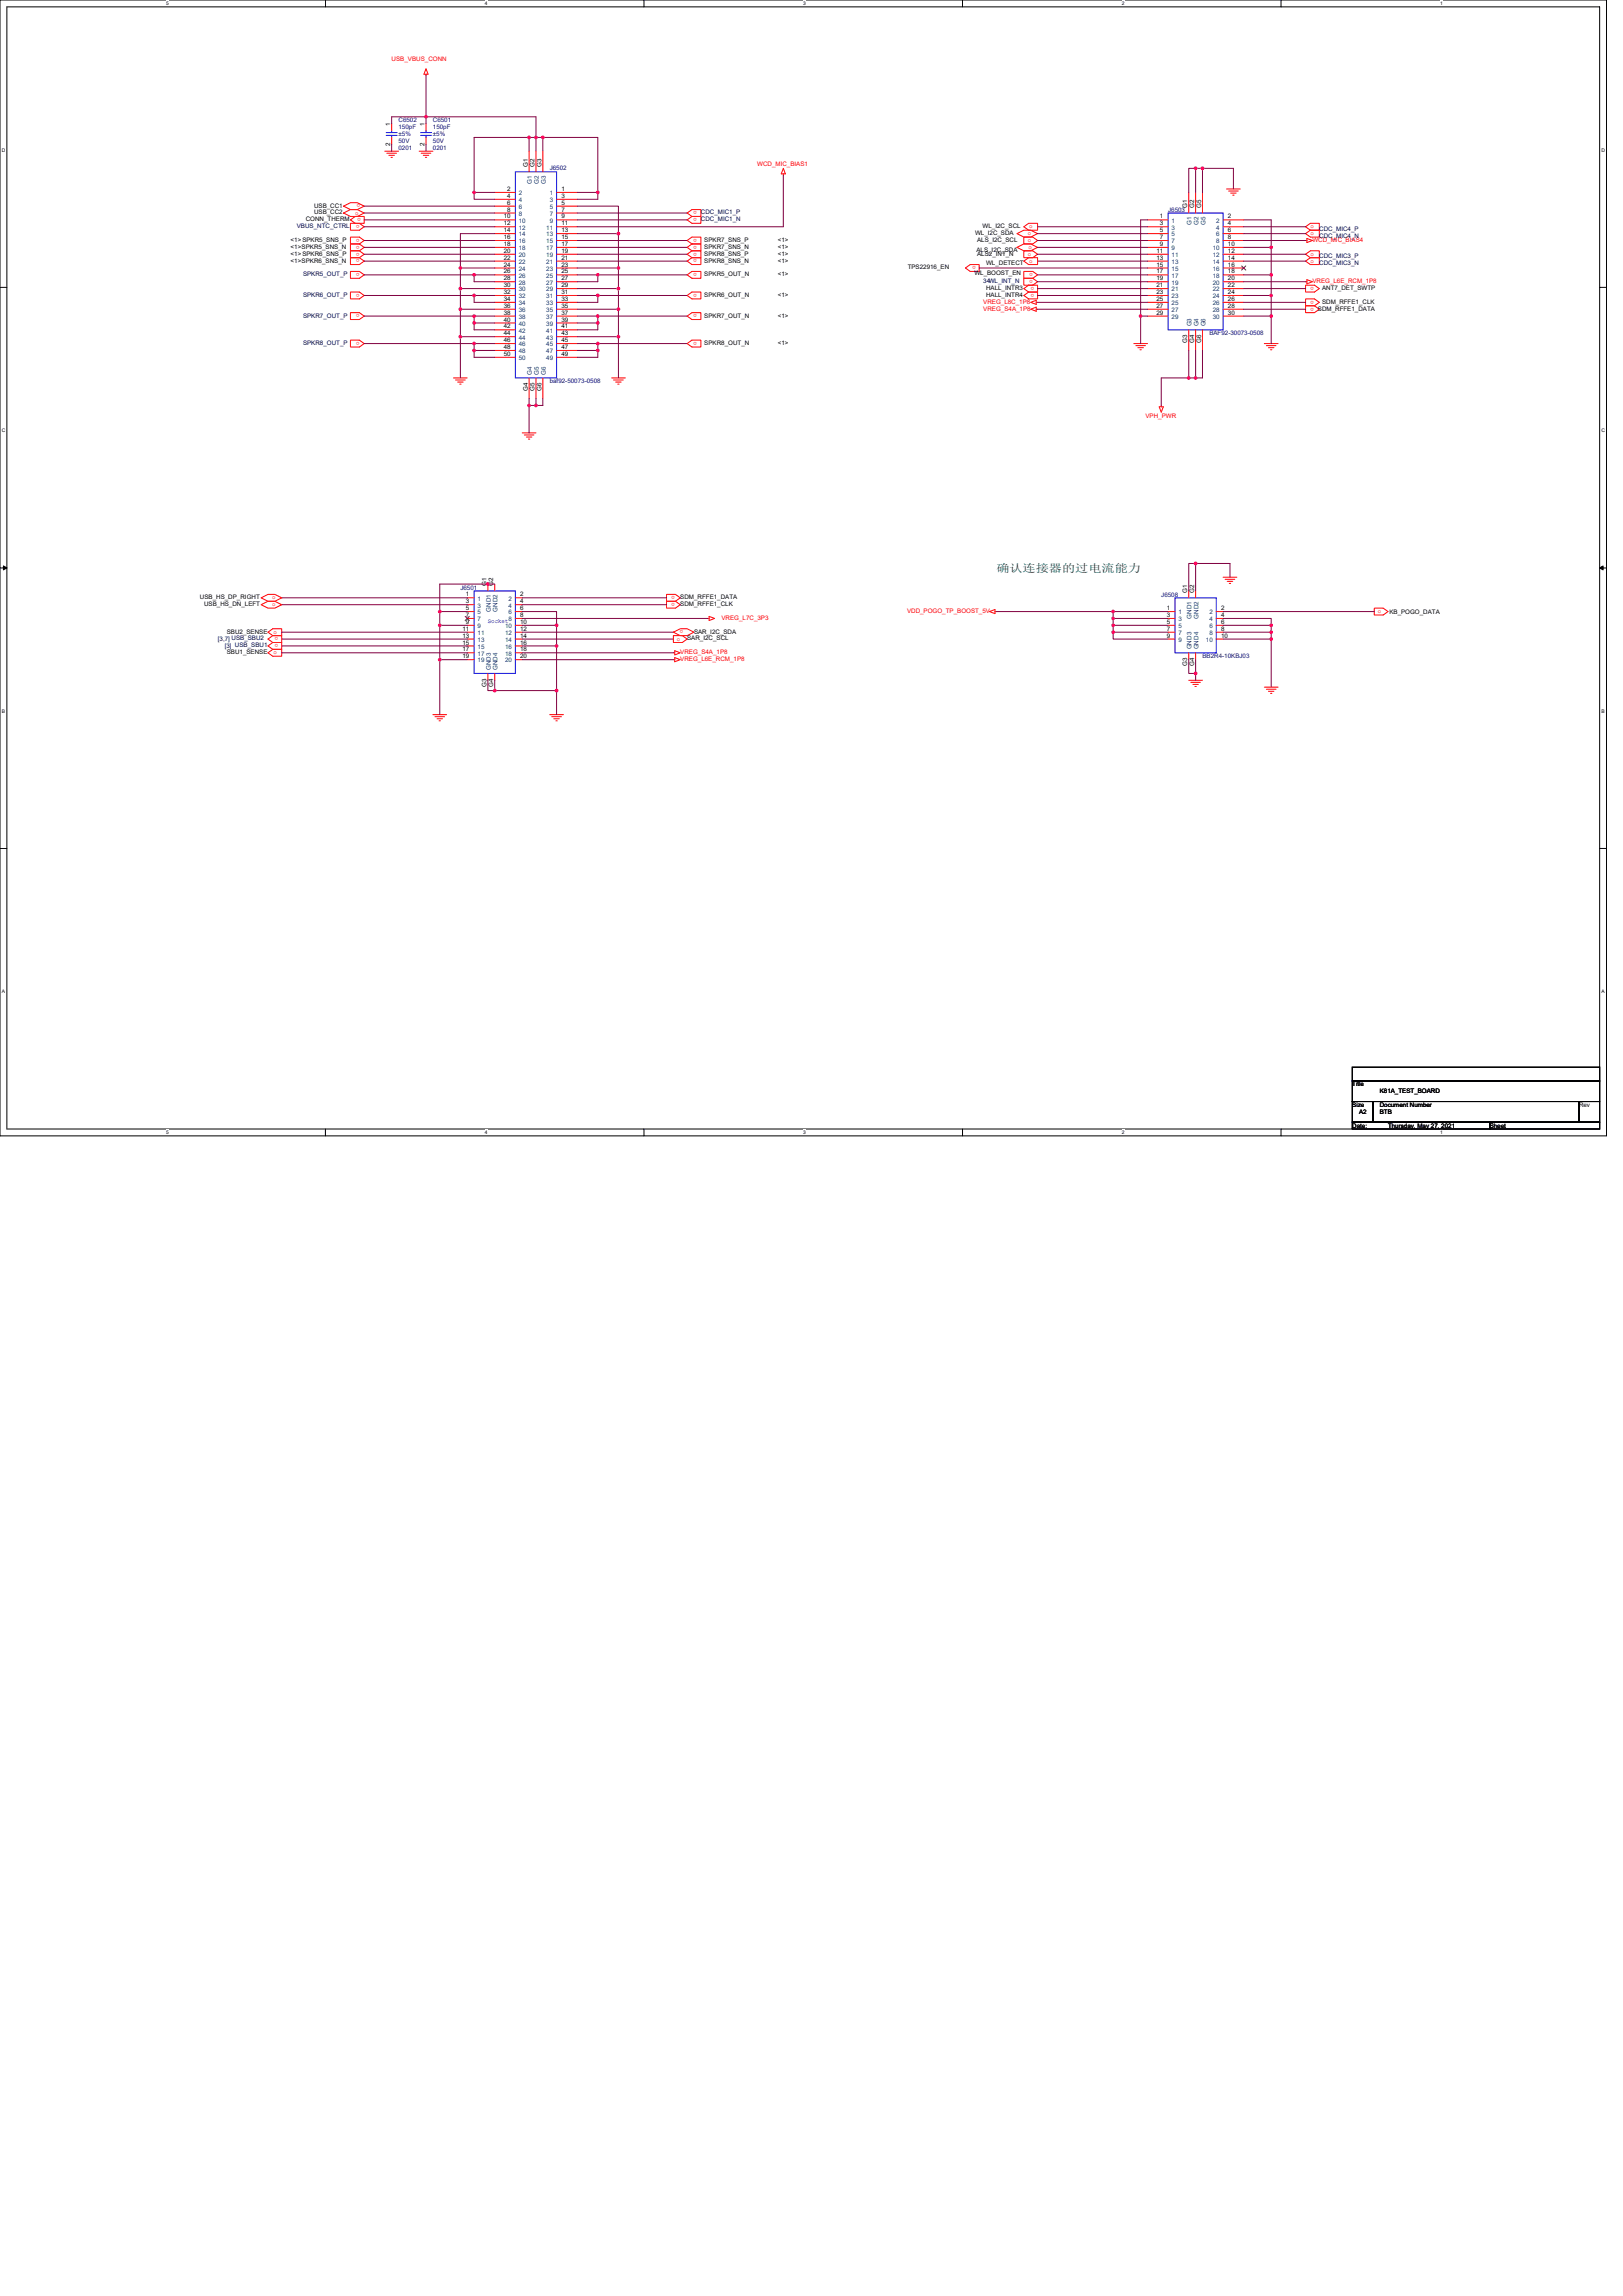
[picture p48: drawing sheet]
<svg xmlns="http://www.w3.org/2000/svg" width="210mm" height="297mm" viewBox="0 0 210 297" stroke-linecap="round" stroke-linejoin="round" font-family="sans-serif">
<defs><g id="words">
<text font-size="1.4" fill="#008000" x="128.9" y="74">确认连接器的过电流能力</text>
<g font-size=".8" fill="#f00">
<text x="50.7" y="7.8">USB_VBUS_CONN</text>
<text x="98" y="21.4">WCD_MIC_BIAS1</text>
<text x="46" y="27.8">o</text>
<text x="46.5" y="29.1" transform="rotate(-180 46.5 29.1)">o</text>
<text x="46.6" y="26.4" transform="rotate(-180 46.6 26.4)">o</text>
<text x="46.7" y="28.2" transform="rotate(-180 46.7 28.2)">o</text>
<text x="90.1" y="27.3" transform="rotate(-180 90.1 27.3)">o</text>
<text x="90.1" y="28.2" transform="rotate(-180 90.1 28.2)">o</text>
<text x="133.2" y="29.5">o</text>
<text x="169.5" y="29.5">o</text>
<text x="46.5" y="30.9" transform="rotate(-180 46.5 30.9)">o</text>
<text x="46.5" y="31.8" transform="rotate(-180 46.5 31.8)">o</text>
<text x="46.5" y="32.7" transform="rotate(-180 46.5 32.7)">o</text>
<text x="46.5" y="33.6" transform="rotate(-180 46.5 33.6)">o</text>
<text x="46.5" y="35.3" transform="rotate(-180 46.5 35.3)">o</text>
<text x="90.1" y="30.9" transform="rotate(-180 90.1 30.9)">o</text>
<text x="90.1" y="31.8" transform="rotate(-180 90.1 31.8)">o</text>
<text x="90.1" y="32.7" transform="rotate(-180 90.1 32.7)">o</text>
<text x="90.1" y="33.6" transform="rotate(-180 90.1 33.6)">o</text>
<text x="90.1" y="35.3" transform="rotate(-180 90.1 35.3)">o</text>
<text x="126.2" y="34.4" transform="rotate(-180 126.2 34.4)">o</text>
<text x="133" y="30.4">o</text>
<text x="133" y="31.3">o</text>
<text x="133" y="33.1">o</text>
<text x="133.1" y="32.2">o</text>
<text x="133.2" y="34">o</text>
<text x="133.6" y="35.3" transform="rotate(-180 133.6 35.3)">o</text>
<text x="169.5" y="30.4">o</text>
<text x="169.5" y="33.1">o</text>
<text x="169.5" y="34">o</text>
<text x="169.8" y="31.3">WCD_MIC_BIAS4</text>
<text x="46.5" y="38" transform="rotate(-180 46.5 38)">o</text>
<text x="46.5" y="40.7" transform="rotate(-180 46.5 40.7)">o</text>
<text x="90.1" y="38" transform="rotate(-180 90.1 38)">o</text>
<text x="90.1" y="40.7" transform="rotate(-180 90.1 40.7)">o</text>
<text x="127.2" y="39.3">VREG_L8C_1P8</text>
<text x="127.2" y="40.2">VREG_S4A_1P8</text>
<text x="133.6" y="36.2" transform="rotate(-180 133.6 36.2)">o</text>
<text x="133.8" y="37.1" transform="rotate(-180 133.8 37.1)">o</text>
<text x="133.8" y="38" transform="rotate(-180 133.8 38)">o</text>
<text x="169.8" y="36.6">VREG_L6E_RCM_1P8</text>
<text x="170" y="37.1" transform="rotate(-180 170 37.1)">o</text>
<text x="170" y="38.9" transform="rotate(-180 170 38.9)">o</text>
<text x="170" y="39.8" transform="rotate(-180 170 39.8)">o</text>
<text x="46.5" y="44.2" transform="rotate(-180 46.5 44.2)">o</text>
<text x="90.1" y="44.2" transform="rotate(-180 90.1 44.2)">o</text>
<text x="148.2" y="54.1">VPH_PWR</text>
<text x="35.2" y="77.5">o</text>
<text x="87.3" y="77.1" transform="rotate(-180 87.3 77.1)">o</text>
<text x="35.2" y="78.4">o</text>
<text x="35.4" y="82">o</text>
<text x="36" y="82.5" transform="rotate(-180 36 82.5)">o</text>
<text x="36" y="83.3" transform="rotate(-180 36 83.3)">o</text>
<text x="87.3" y="78" transform="rotate(-180 87.3 78)">o</text>
<text x="87.6" y="82.9">o</text>
<text x="88.4" y="81.6" transform="rotate(-180 88.4 81.6)">o</text>
<text x="93.3" y="80.2">VREG_L7C_3P3</text>
<text x="117.3" y="79.3">VDD_POGO_TP_BOOST_5V</text>
<text x="178.2" y="79.3">o</text>
<text x="35.4" y="84.7">o</text>
<text x="88" y="84.6">VREG_S4A_1P8</text>
<text x="88" y="85.5">VREG_L6E_RCM_1P8</text>
</g>
<g font-size=".8">
<text x="50.5" y="16.3" transform="rotate(-90 50.5 16.3)">1</text>
<text x="54.9" y="16.3" transform="rotate(-90 54.9 16.3)">1</text>
<text x="50.5" y="18.9" transform="rotate(-90 50.5 18.9)">2</text>
<text x="54.9" y="18.9" transform="rotate(-90 54.9 18.9)">2</text>
<text x="68.3" y="21.6" transform="rotate(-90 68.3 21.6)">G1</text>
<text x="69.2" y="21.6" transform="rotate(-90 69.2 21.6)">G2</text>
<text x="70" y="21.6" transform="rotate(-90 70 21.6)">G3</text>
<text x="39.6" y="28.6">CONN_THERM</text>
<text x="40.6" y="26.9">USB_CC1</text>
<text x="40.6" y="27.7">USB_CC2</text>
<text x="65.2" y="28.3">10</text>
<text x="65.2" y="29.2">12</text>
<text x="65.6" y="24.7">2</text>
<text x="65.6" y="25.6">4</text>
<text x="65.6" y="26.5">6</text>
<text x="65.6" y="27.4">8</text>
<text x="72.6" y="24.7">1</text>
<text x="72.6" y="25.6">3</text>
<text x="72.6" y="26.5">5</text>
<text x="72.6" y="27.4">7</text>
<text x="72.6" y="28.3">9</text>
<text x="72.6" y="29.2">11</text>
<text x="127.1" y="29.5">WL_I2C_SCL</text>
<text x="150.1" y="28.3">1</text>
<text x="150.1" y="29.2">3</text>
<text x="153.6" y="26.9" transform="rotate(-90 153.6 26.9)">G1</text>
<text x="154.5" y="26.9" transform="rotate(-90 154.5 26.9)">G2</text>
<text x="155.4" y="26.9" transform="rotate(-90 155.4 26.9)">G5</text>
<text x="158.9" y="28.3">2</text>
<text x="158.9" y="29.2">4</text>
<text x="37.6" y="32.2">&lt;1&gt;SPKR5_SNS_N</text>
<text x="37.6" y="34">&lt;1&gt;SPKR6_SNS_N</text>
<text x="37.6" y="31.3">&lt;1&gt;SPKR5_SNS_P</text>
<text x="37.6" y="33.1">&lt;1&gt;SPKR6_SNS_P</text>
<text x="65.2" y="30">14</text>
<text x="65.2" y="30.9">16</text>
<text x="65.2" y="31.8">18</text>
<text x="65.2" y="32.7">20</text>
<text x="65.2" y="33.6">22</text>
<text x="65.2" y="34.5">24</text>
<text x="65.2" y="35.4">26</text>
<text x="72.6" y="30">13</text>
<text x="72.6" y="30.9">15</text>
<text x="72.6" y="31.8">17</text>
<text x="72.6" y="32.7">19</text>
<text x="72.6" y="33.6">21</text>
<text x="72.6" y="34.5">23</text>
<text x="72.6" y="35.4">25</text>
<text x="91.1" y="31.3">SPKR7_SNS_P</text>
<text x="91.1" y="32.2">SPKR7_SNS_N</text>
<text x="91.1" y="33.1">SPKR8_SNS_P</text>
<text x="91.1" y="34">SPKR8_SNS_N</text>
<text x="91.1" y="35.7">SPKR5_OUT_N</text>
<text x="100.6" y="32.2">&lt;1&gt;</text>
<text x="100.6" y="34">&lt;1&gt;</text>
<text x="100.6" y="31.3">&lt;1&gt;</text>
<text x="100.6" y="33.1">&lt;1&gt;</text>
<text x="100.6" y="35.7">&lt;1&gt;</text>
<text x="117.4" y="34.8">TPS22916_EN</text>
<text x="126.1" y="35.6">WL_BOOST_EN</text>
<text x="126.1" y="30.4">WL_I2C_SDA</text>
<text x="126.3" y="32.5">ALS_I2C_SDA</text>
<text x="126.4" y="31.3">ALS_I2C_SCL</text>
<text x="126.4" y="33.1">ALS2_INT_N</text>
<text x="127.6" y="34.3">WL_DETECT</text>
<text x="149.6" y="32.7">11</text>
<text x="149.6" y="33.6">13</text>
<text x="149.6" y="34.5">15</text>
<text x="149.6" y="35.4">17</text>
<text x="150.1" y="30">5</text>
<text x="150.1" y="30.9">7</text>
<text x="150.1" y="31.8">9</text>
<text x="158.9" y="31.8">10</text>
<text x="158.9" y="32.7">12</text>
<text x="158.9" y="33.6">14</text>
<text x="158.9" y="34.5">16</text>
<text x="158.9" y="35.4">18</text>
<text x="158.9" y="30">6</text>
<text x="158.9" y="30.9">8</text>
<text x="65.2" y="36.3">28</text>
<text x="65.2" y="37.2">30</text>
<text x="65.2" y="38">32</text>
<text x="65.2" y="38.9">34</text>
<text x="65.2" y="39.8">36</text>
<text x="65.2" y="40.7">38</text>
<text x="65.2" y="41.6">40</text>
<text x="72.6" y="36.3">27</text>
<text x="72.6" y="37.2">29</text>
<text x="72.6" y="38">31</text>
<text x="72.6" y="38.9">33</text>
<text x="72.6" y="39.8">35</text>
<text x="72.6" y="40.7">37</text>
<text x="72.6" y="41.6">39</text>
<text x="91.1" y="38.4">SPKR6_OUT_N</text>
<text x="91.1" y="41.1">SPKR7_OUT_N</text>
<text x="100.6" y="38.4">&lt;1&gt;</text>
<text x="100.6" y="41.1">&lt;1&gt;</text>
<text x="127.6" y="37.5">HALL_INTR3</text>
<text x="127.6" y="38.4">HALL_INTR4</text>
<text x="149.6" y="36.3">19</text>
<text x="149.6" y="37.2">21</text>
<text x="149.6" y="38">23</text>
<text x="149.6" y="38.9">25</text>
<text x="149.6" y="39.8">27</text>
<text x="149.6" y="40.7">29</text>
<text x="158.9" y="36.3">20</text>
<text x="158.9" y="37.2">22</text>
<text x="158.9" y="38">24</text>
<text x="158.9" y="38.9">26</text>
<text x="158.9" y="39.8">28</text>
<text x="158.9" y="40.7">30</text>
<text x="170.5" y="40.2">SDM_RFFE1_DATA</text>
<text x="171" y="37.5">ANT7_DET_SWTP</text>
<text x="171" y="39.3">SDM_RFFE1_CLK</text>
<text x="65.2" y="42.5">42</text>
<text x="65.2" y="43.4">44</text>
<text x="65.2" y="44.3">46</text>
<text x="65.2" y="45.2">48</text>
<text x="65.2" y="46">50</text>
<text x="72.6" y="42.5">41</text>
<text x="72.6" y="43.4">43</text>
<text x="72.6" y="44.3">45</text>
<text x="72.6" y="45.2">47</text>
<text x="72.6" y="46">49</text>
<text x="91.1" y="44.6">SPKR8_OUT_N</text>
<text x="100.6" y="44.6">&lt;1&gt;</text>
<text x="153.6" y="44.4" transform="rotate(-90 153.6 44.4)">G3</text>
<text x="154.5" y="44.4" transform="rotate(-90 154.5 44.4)">G4</text>
<text x="155.4" y="44.4" transform="rotate(-90 155.4 44.4)">G6</text>
<text x="68.3" y="50.6" transform="rotate(-90 68.3 50.6)">G4</text>
<text x="69.2" y="50.6" transform="rotate(-90 69.2 50.6)">G5</text>
<text x="70" y="50.6" transform="rotate(-90 70 50.6)">G6</text>
<text x="25.9" y="77.5">USB_HS_DP_RIGHT</text>
<text x="60.3" y="77.2">1</text>
<text x="62.9" y="75.8" transform="rotate(-90 62.9 75.8)">G1</text>
<text x="63.8" y="75.8" transform="rotate(-90 63.8 75.8)">G2</text>
<text x="67.3" y="77.2">2</text>
<text x="88" y="77.5">SDM_RFFE1_DATA</text>
<text x="153.6" y="76.7" transform="rotate(-90 153.6 76.7)">G1</text>
<text x="154.5" y="76.7" transform="rotate(-90 154.5 76.7)">G2</text>
<text x="26.4" y="78.4">USB_HS_DN_LEFT</text>
<text x="29.3" y="82">SBU2_SENSE</text>
<text x="59.8" y="81.6">11</text>
<text x="59.8" y="82.5">13</text>
<text x="59.8" y="83.4">15</text>
<text x="60.3" y="78">3</text>
<text x="60.3" y="78.9">5</text>
<text x="60.3" y="79.8">7</text>
<text x="60.3" y="80.7">9</text>
<text x="67.3" y="78">4</text>
<text x="67.3" y="78.9">6</text>
<text x="67.3" y="79.8">8</text>
<text x="67.3" y="80.7">10</text>
<text x="67.3" y="81.6">12</text>
<text x="67.3" y="82.5">14</text>
<text x="67.3" y="83.4">16</text>
<text x="88" y="78.4">SDM_RFFE1_CLK</text>
<text x="88.9" y="82.9">SAR_I2C_SCL</text>
<text x="89.8" y="82">SAR_I2C_SDA</text>
<text x="151" y="78.9">1</text>
<text x="151" y="79.8">3</text>
<text x="151" y="80.7">5</text>
<text x="151" y="81.6">7</text>
<text x="151" y="82.5">9</text>
<text x="158" y="82.5">10</text>
<text x="158" y="78.9">2</text>
<text x="158" y="79.8">4</text>
<text x="158" y="80.7">6</text>
<text x="158" y="81.6">8</text>
<text x="179.8" y="79.4">KB_POGO_DATA</text>
<text x="29.3" y="84.6">SBU1_SENSE</text>
<text x="59.8" y="84.3">17</text>
<text x="59.8" y="85.2">19</text>
<text x="62.9" y="88.8" transform="rotate(-90 62.9 88.8)">G3</text>
<text x="63.8" y="88.8" transform="rotate(-90 63.8 88.8)">G4</text>
<text x="67.3" y="84.3">18</text>
<text x="67.3" y="85.2">20</text>
<text x="153.6" y="86.2" transform="rotate(-90 153.6 86.2)">G3</text>
<text x="154.5" y="86.2" transform="rotate(-90 154.5 86.2)">G4</text>
<text x="175" y="140.6">Title</text>
<text x="175" y="143.2">Size</text>
<text x="178.5" y="143.2">Document Number</text>
<text x="178.5" y="141.4">K81A_TEST_BOARD</text>
<text x="204.3" y="143.2">Rev</text>
<text x="175" y="145.9">Date:</text>
<text x="175.8" y="144.1">A2</text>
<text x="178.5" y="144.1">BTB</text>
<text x="179.6" y="145.9">Thursday, May 27, 2021</text>
<text x="192.7" y="145.9">Sheet</text>
</g>
<g font-size=".8" fill="#000080">
<text x="51.6" y="15.8">C6502</text>
<text x="51.6" y="16.7">150pF</text>
<text x="51.6" y="17.6">±5%</text>
<text x="56" y="15.8">C6501</text>
<text x="56" y="16.7">150pF</text>
<text x="56" y="17.6">±5%</text>
<text x="51.6" y="19.4">0201</text>
<text x="51.6" y="18.5">50V</text>
<text x="56" y="19.4">0201</text>
<text x="56" y="18.5">50V</text>
<text x="71.1" y="22.1">J6502</text>
<text x="151.1" y="27.4">J6503</text>
<text x="156.5" y="43.4">BAF92-30073-0508</text>
<text x="71.1" y="49.6">baf92-50073-0508</text>
<text x="59.6" y="76.3">J6501</text>
<text x="150.2" y="77.2">J6508</text>
<text x="155.6" y="85.2">BB2R4-10KBJ03</text>
</g>
<g font-size=".8" fill="#004080">
<text x="68.8" y="23.7" transform="rotate(-90 68.8 23.7)">G1</text>
<text x="69.7" y="23.7" transform="rotate(-90 69.7 23.7)">G2</text>
<text x="70.6" y="23.7" transform="rotate(-90 70.6 23.7)">G3</text>
<text x="67.1" y="25.3">2</text>
<text x="67.1" y="26.1">4</text>
<text x="67.1" y="27">6</text>
<text x="67.1" y="27.9">8</text>
<text x="67.1" y="28.8">10</text>
<text x="67.1" y="29.7">12</text>
<text x="70.7" y="29.7">11</text>
<text x="71.1" y="25.3">1</text>
<text x="71.1" y="26.1">3</text>
<text x="71.1" y="27">5</text>
<text x="71.1" y="27.9">7</text>
<text x="71.1" y="28.8">9</text>
<text x="151.6" y="28.8">1</text>
<text x="151.6" y="29.7">3</text>
<text x="154.2" y="29.1" transform="rotate(-90 154.2 29.1)">G1</text>
<text x="155.1" y="29.1" transform="rotate(-90 155.1 29.1)">G2</text>
<text x="155.9" y="29.1" transform="rotate(-90 155.9 29.1)">G5</text>
<text x="157.4" y="28.8">2</text>
<text x="157.4" y="29.7">4</text>
<text x="67.1" y="30.6">14</text>
<text x="67.1" y="31.5">16</text>
<text x="67.1" y="32.4">18</text>
<text x="67.1" y="33.3">20</text>
<text x="67.1" y="34.1">22</text>
<text x="67.1" y="35">24</text>
<text x="67.1" y="35.9">26</text>
<text x="70.7" y="30.6">13</text>
<text x="70.7" y="31.5">15</text>
<text x="70.7" y="32.4">17</text>
<text x="70.7" y="33.3">19</text>
<text x="70.7" y="34.1">21</text>
<text x="70.7" y="35">23</text>
<text x="70.7" y="35.9">25</text>
<text x="151.6" y="30.6">5</text>
<text x="151.6" y="31.5">7</text>
<text x="151.6" y="32.4">9</text>
<text x="151.6" y="33.3">11</text>
<text x="151.6" y="34.1">13</text>
<text x="151.6" y="35">15</text>
<text x="151.6" y="35.9">17</text>
<text x="156.9" y="32.4">10</text>
<text x="156.9" y="33.3">12</text>
<text x="156.9" y="34.1">14</text>
<text x="156.9" y="35">16</text>
<text x="156.9" y="35.9">18</text>
<text x="157.4" y="30.6">6</text>
<text x="157.4" y="31.5">8</text>
<text x="67.1" y="36.8">28</text>
<text x="67.1" y="37.7">30</text>
<text x="67.1" y="38.6">32</text>
<text x="67.1" y="39.5">34</text>
<text x="67.1" y="40.4">36</text>
<text x="67.1" y="41.3">38</text>
<text x="70.7" y="36.8">27</text>
<text x="70.7" y="37.7">29</text>
<text x="70.7" y="38.6">31</text>
<text x="70.7" y="39.5">33</text>
<text x="70.7" y="40.4">35</text>
<text x="70.7" y="41.3">37</text>
<text x="151.6" y="36.8">19</text>
<text x="151.6" y="37.7">21</text>
<text x="151.6" y="38.6">23</text>
<text x="151.6" y="39.5">25</text>
<text x="151.6" y="40.4">27</text>
<text x="151.6" y="41.3">29</text>
<text x="156.9" y="36.8">20</text>
<text x="156.9" y="37.7">22</text>
<text x="156.9" y="38.6">24</text>
<text x="156.9" y="39.5">26</text>
<text x="156.9" y="40.4">28</text>
<text x="156.9" y="41.3">30</text>
<text x="67.1" y="42.1">40</text>
<text x="67.1" y="43">42</text>
<text x="67.1" y="43.9">44</text>
<text x="67.1" y="44.8">46</text>
<text x="67.1" y="45.7">48</text>
<text x="67.1" y="46.6">50</text>
<text x="70.7" y="42.1">39</text>
<text x="70.7" y="43">41</text>
<text x="70.7" y="43.9">43</text>
<text x="70.7" y="44.8">45</text>
<text x="70.7" y="45.7">47</text>
<text x="70.7" y="46.6">49</text>
<text x="154.2" y="42.2" transform="rotate(-90 154.2 42.2)">G3</text>
<text x="155.1" y="42.2" transform="rotate(-90 155.1 42.2)">G4</text>
<text x="155.9" y="42.2" transform="rotate(-90 155.9 42.2)">G6</text>
<text x="68.8" y="48.5" transform="rotate(-90 68.8 48.5)">G4</text>
<text x="69.7" y="48.5" transform="rotate(-90 69.7 48.5)">G5</text>
<text x="70.6" y="48.5" transform="rotate(-90 70.6 48.5)">G6</text>
<text x="61.8" y="77.7">1</text>
<text x="65.8" y="77.7">2</text>
<text x="61.8" y="78.6">3</text>
<text x="61.8" y="79.5">5</text>
<text x="61.8" y="80.4">7</text>
<text x="61.8" y="81.3">9</text>
<text x="61.8" y="82.1">11</text>
<text x="61.8" y="83">13</text>
<text x="61.8" y="83.9">15</text>
<text x="63.5" y="79.1" transform="rotate(-90 63.5 79.1)">GND1</text>
<text x="64.4" y="79.1" transform="rotate(-90 64.4 79.1)">GND2</text>
<text x="65.3" y="81.3">10</text>
<text x="65.3" y="82.1">12</text>
<text x="65.3" y="83">14</text>
<text x="65.3" y="83.9">16</text>
<text x="65.8" y="78.6">4</text>
<text x="65.8" y="79.5">6</text>
<text x="65.8" y="80.4">8</text>
<text x="152.5" y="79.5">1</text>
<text x="152.5" y="80.4">3</text>
<text x="152.5" y="81.3">5</text>
<text x="152.5" y="82.1">7</text>
<text x="152.5" y="83">9</text>
<text x="154.2" y="80" transform="rotate(-90 154.2 80)">GND1</text>
<text x="155.1" y="80" transform="rotate(-90 155.1 80)">GND2</text>
<text x="156" y="83">10</text>
<text x="156.5" y="79.5">2</text>
<text x="156.5" y="80.4">4</text>
<text x="156.5" y="81.3">6</text>
<text x="156.5" y="82.1">8</text>
<text x="61.8" y="84.8">17</text>
<text x="61.8" y="85.7">19</text>
<text x="63.5" y="86.7" transform="rotate(-90 63.5 86.7)">GND3</text>
<text x="64.4" y="86.7" transform="rotate(-90 64.4 86.7)">GND4</text>
<text x="65.3" y="84.8">18</text>
<text x="65.3" y="85.7">20</text>
<text x="154.2" y="84" transform="rotate(-90 154.2 84)">GND3</text>
<text x="155.1" y="84" transform="rotate(-90 155.1 84)">GND4</text>
</g>
<g font-size=".8" fill="#000040">
<text x="38.4" y="29.5">VBUS_NTC_CTRL</text>
<text x="90.7" y="27.7">CDC_MIC1_P</text>
<text x="90.7" y="28.6">CDC_MIC1_N</text>
<text x="170.7" y="29.9">CDC_MIC4_P</text>
<text x="39.2" y="35.7">SPKR5_OUT_P</text>
<text x="170.7" y="30.8">CDC_MIC4_N</text>
<text x="170.7" y="33.4">CDC_MIC3_P</text>
<text x="170.7" y="34.3">CDC_MIC3_N</text>
<text x="39.2" y="38.4">SPKR6_OUT_P</text>
<text x="39.2" y="41.1">SPKR7_OUT_P</text>
<text x="127.2" y="36.6">34WL_INT_N</text>
<text x="39.2" y="44.6">SPKR8_OUT_P</text>
<text x="28.2" y="82.9">[3,7] USB_SBU2</text>
<text x="29.1" y="83.8">[3] USB_SBU1</text>
</g>
<text font-size=".8" fill="#00f" x="63.1" y="80.7">Socket</text>
<g font-size=".6">
<text x="21.5" y=".7">5</text>
<text x="62.7" y=".7">4</text>
<text x="103.9" y=".7">3</text>
<text x="145.1" y=".7">2</text>
<text x="186.3" y=".7">1</text>
<text x=".2" y="19.6">D</text>
<text x="207.2" y="19.6">D</text>
<text x=".2" y="55.9">C</text>
<text x="207.2" y="55.9">C</text>
<text x=".2" y="92.2">B</text>
<text x="207.2" y="92.2">B</text>
<text x=".2" y="128.5">A</text>
<text x="207.2" y="128.5">A</text>
<text x="21.5" y="146.7">5</text>
<text x="62.7" y="146.7">4</text>
<text x="103.9" y="146.7">3</text>
<text x="145.1" y="146.7">2</text>
<text x="186.3" y="146.7">1</text>
</g>
</g></defs>
<path d="M0 0h207.8v147h-207.8zM.9 .9h206.1v145.2h-206.1z" fill="none" stroke="#000" stroke-width=".13"/>
<g fill="#fff">
<path d="M21.5 .1h.4v.7h-.4z"/>
<path d="M21.5 146.2h.4v.7h-.4z"/>
</g>
<path d="M42.1 0v.9M42.1 146.1v.9" fill="none" stroke="#000" stroke-width=".13"/>
<g fill="#fff">
<path d="M62.7 .1h.4v.7h-.4z"/>
<path d="M62.7 146.2h.4v.7h-.4z"/>
</g>
<path d="M83.3 0v.9M83.3 146.1v.9" fill="none" stroke="#000" stroke-width=".13"/>
<g fill="#fff">
<path d="M103.9 .1h.4v.7h-.4z"/>
<path d="M103.9 146.2h.4v.7h-.4z"/>
</g>
<path d="M124.5 0v.9M124.5 146.1v.9" fill="none" stroke="#000" stroke-width=".13"/>
<g fill="#fff">
<path d="M145.1 .1h.4v.7h-.4z"/>
<path d="M145.1 146.2h.4v.7h-.4z"/>
</g>
<path d="M165.7 0v.9M165.7 146.1v.9" fill="none" stroke="#000" stroke-width=".13"/>
<g fill="#fff">
<path d="M186.3 .1h.4v.7h-.4z"/>
<path d="M186.3 146.2h.4v.7h-.4z"/>
<path d="M.2 19h.5v.7h-.5z"/>
<path d="M207.2 19h.4v.7h-.4z"/>
<path d="M.2 55.3h.5v.7h-.5z"/>
<path d="M207.2 55.3h.4v.7h-.4z"/>
</g>
<path d="M0 37.2h.9M207 37.2h.8" fill="none" stroke="#000" stroke-width=".13"/>
<g fill="#fff">
<path d="M.2 91.6h.4v.7h-.4z"/>
<path d="M207.2 91.6h.4v.7h-.4z"/>
</g>
<path d="M0 73.5h.9M207 73.5h.8" fill="none" stroke="#000" stroke-width=".13"/>
<path d="M.4 73.2l.5 .3-.5 .2zM207 73.5l.4-.3v.5z" fill="#000" stroke="#000" stroke-width=".13"/>
<g fill="#fff">
<path d="M.2 127.9h.4v.7h-.4z"/>
<path d="M207.2 127.9h.4v.7h-.4z"/>
</g>
<path d="M0 109.8h.9M207 109.8h.8M175 138.1h32v1.7h-32zM175 139.8h32v2.7h-32zM175 142.5h2.6v2.7h-2.6zM175 145.2h17.7v.9h-17.7zM177.6 142.5h26.7v2.7h-26.7zM192.7 145.2h14.3v.9h-14.3zM204.3 142.5h2.7v2.7h-2.7z" fill="none" stroke="#000" stroke-width=".13"/>
<g fill="none" stroke="#f00" stroke-width=".13">
<path d="M49.8 19.6h1.8M50.1 19.8h1.2M50.7 16v.9M50.7 17.8v.9M54.2 19.6h1.8M54.5 19.8h1.2M55.1 8.9l.3 .7h-.5zM55.1 9.6v.2M55.1 16v.9M55.1 17.8v.9M68.5 19.6v2.6M69.3 19.6v2.6"/>
<path d="M70.2 19.6v2.6M44.4 26.7l.9-.5h.9l.9 .5-.9 .4h-.9zM44.4 27.6l.9-.5h.9l.9 .5-.9 .4h-.9zM45.3 28.4l.7-.4h1.1v.9h-1.1zM45.3 30.7h1.2l.6 .4-.6 .5h-1.2zM45.3 33.3h1.2l.6 .5-.6 .4h-1.2zM45.3 35.1h1.2l.6 .5-.6 .4h-1.2zM45.3 37.8h1.2l.6 .4-.6 .5h-1.2zM45.3 28.9h1.2l.6 .4-.6 .5h-1.2zM46.5 31.6l.6 .4-.6 .4M46.5 32.4l.6 .5-.6 .4M46.5 31.6h-1.2v.8h1.2"/>
<path d="M46.5 32.4h-1.2v.9h1.2M50.3 20.1h.7M50.6 20.4h.2M54.8 20.1h.7M55 20.4h.2M64 24.9h2.7M64 25.8h2.7M64 26.7h2.7M64 27.6h2.7M64 28.4h2.7M64 29.3h2.7M64 30.2h2.7"/>
<path d="M64 31.1h2.7M64 32h2.7M64 32.9h2.7M64 33.8h2.7M64 34.7h2.7M64 35.6h2.7M64 36.4h2.7M64 37.3h2.7M64 38.2h2.7M64 39.1h2.7M72 24.9h2.7M72 25.8h2.7"/>
<path d="M72 26.7h2.7M72 27.6h2.7M72 28.4h2.7M72 29.3h2.7M72 30.2h2.7M72 31.1h2.7M72 32h2.7M72 32.9h2.7M72 33.8h2.7M72 34.7h2.7M72 35.6h2.7M72 36.4h2.7"/>
<path d="M72 37.3h2.7M72 38.2h2.7M72 39.1h2.7M88.9 31.1l.6-.4h1.2v.9h-1.2zM88.9 33.8l.6-.5h1.2v.9h-1.2zM88.9 35.6l.6-.5h1.2v.9h-1.2zM88.9 38.2l.6-.4h1.2v.9h-1.2zM88.9 27.6l.6-.5h1.2v.9h-1.2zM88.9 28.4l.6-.4h1.2v.9h-1.2zM89.5 31.6l-.6 .4 .6 .4M89.5 32.4l-.6 .5 .6 .4M89.5 31.6h1.2v.8h-1.2"/>
<path d="M89.5 32.4h1.2v.9h-1.2M101.3 21.8l.3 .7h-.5zM101.3 22.5v.2M124.9 34.7l.6-.5h1.2v.9h-1.2zM131.6 30.2l.9-.4h.8l.9 .4-.9 .5h-.8zM131.6 32l.9-.4h.8l.9 .4-.9 .4h-.8zM132.5 29.3l.6-.4h1.1v.9h-1.1zM132.5 33.8l.6-.5h1.1v.9h-1.1zM132.5 37.3l.6-.4h1.1v.9h-1.1zM132.5 38.2l.6-.4h1.1v.9h-1.1zM132.5 30.7h1.1l.6 .4-.6 .5h-1.1zM132.5 32.4h1.1l.6 .5-.6 .4h-1.1z"/>
<path d="M132.5 35.1h1.1l.6 .5-.6 .4h-1.1zM132.5 36h1.1l.6 .4-.6 .5h-1.1zM133.3 39.1l.8-.3v.6zM134.1 39.1h.1M148.5 28.4h2.6M148.5 29.3h2.6M148.5 30.2h2.6M148.5 31.1h2.6M148.5 32h2.6M148.5 32.9h2.6M148.5 33.8h2.6M148.5 34.7h2.6"/>
<path d="M148.5 35.6h2.6M148.5 36.4h2.6M148.5 37.3h2.6M148.5 38.2h2.6M148.5 39.1h2.6M153.8 24.9v2.7M154.7 24.9v2.7M155.6 24.9v2.7M158.2 28.4h2.7M158.2 29.3h2.7M158.2 30.2h2.7M158.2 31.1h2.7"/>
<path d="M158.2 32h2.7M158.2 32.9h2.7M158.2 33.8h2.7M158.2 34.7h2.7M158.2 35.6h2.7M158.2 36.4h2.7M158.2 37.3h2.7M158.2 38.2h2.7M158.2 39.1h2.7M158.7 24.4h1.8M159 24.7h1.2M159.2 25h.7"/>
<path d="M159.5 25.2h.2M168.9 31.1h.2M168.9 36.4h.2M168.9 29.3l.6-.4h1.2v.9h-1.2zM168.9 30.2l.6-.4h1.2v.9h-1.2zM168.9 32.9l.6-.5h1.2v.9h-1.2zM168.9 33.8l.6-.5h1.2v.9h-1.2zM168.9 36.9h1.2l.6 .4-.6 .5h-1.2zM168.9 38.7h1.2l.6 .4-.6 .5h-1.2zM168.9 39.6h1.2l.6 .4-.6 .4h-1.2zM169.1 30.8l.7 .3-.7 .3zM169.1 36.2l.7 .2-.7 .3z"/>
<path d="M45.3 40.4h1.2l.6 .5-.6 .4h-1.2zM45.3 44h1.2l.6 .4-.6 .5h-1.2zM58.7 48.9h1.8M58.9 49.2h1.3M59.2 49.4h.7M59.5 49.7h.2M64 40h2.7M64 40.9h2.7M64 41.8h2.7M64 42.7h2.7M64 43.6h2.7M64 44.4h2.7"/>
<path d="M64 45.3h2.7M64 46.2h2.7M67.6 56h1.7M67.8 56.3h1.3M68.1 56.5h.7M68.4 56.8h.1M68.5 48.9v2.7M69.3 48.9v2.7M70.2 48.9v2.7M72 40h2.7M72 40.9h2.7M72 41.8h2.7"/>
<path d="M72 42.7h2.7M72 43.6h2.7M72 44.4h2.7M72 45.3h2.7M72 46.2h2.7M79.1 48.9h1.8M79.4 49.2h1.2M79.7 49.4h.7M79.9 49.7h.2M88.9 40.9l.6-.5h1.2v.9h-1.2zM88.9 44.4l.6-.4h1.2v.9h-1.2zM133.3 40l.8-.3v.6z"/>
<path d="M134.1 40h.1M146.7 44.4h1.8M147 44.7h1.2M147.2 45h.7M147.5 45.3h.2M148.5 40h2.6M148.5 40.9h2.6M150 52.6h.5l-.3 .7zM150.2 52.5v.1M153.8 42.7v2.6M154.7 42.7v2.6M155.6 42.7v2.6"/>
<path d="M158.2 40h2.7M158.2 40.9h2.7M163.6 44.4h1.8M163.8 44.7h1.3M164.1 45h.7M164.4 45.3h.2M33.8 77.3l.9-.4h.9l.8 .4-.8 .5h-.9zM33.8 78.2l.9-.4h.9l.8 .4-.8 .5h-.9zM60.5 77.3h.8M60.5 78.2h.8M60.5 79.1h.8M63.1 75.6v.9"/>
<path d="M64 75.6v.9M66.7 77.3h.9M66.7 78.2h.9M66.7 79.1h.9M86.2 76.9h1.2l.6 .4-.6 .5h-1.2zM86.2 77.8h1.2l.6 .4-.6 .5h-1.2zM91.7 79.7l.8 .3-.8 .3zM128 79.1l.7-.2v.5zM128.7 79.1h.2M151.1 79.1h.9M153.8 76.5v.8M154.7 76.5v.8"/>
<path d="M157.4 79.1h.8M158.2 74.7h1.8M158.5 74.9h1.3M158.8 75.2h.7M159 75.5h.2M177.8 78.7h1.2l.6 .4-.6 .5h-1.2zM34.7 81.8l.6-.5h1.1v.9h-1.1zM34.7 84.5l.6-.5h1.1v.9h-1.1zM35.3 82.2h1.1v.9h-1.1M35.3 83.1h1.1v.9h-1.1M35.3 82.2l-.6 .5 .6 .4M35.3 83.1l-.6 .5 .6 .4"/>
<path d="M56 92.5h1.8M56.3 92.7h1.2M56.5 93h.8M56.8 93.3h.2M60.5 80h.8M60.5 80.9h.8M60.5 81.8h.8M60.5 82.7h.8M60.5 83.6h.8M60.5 84.5h.8M60.5 85.3h.8M63.1 87.1v.9"/>
<path d="M64 87.1v.9M66.7 80h.9M66.7 80.9h.9M66.7 81.8h.9M66.7 82.7h.9M66.7 83.6h.9M66.7 84.5h.9M66.7 85.3h.9M71.1 92.5h1.8M71.4 92.7h1.2M71.7 93h.7M71.9 93.3h.2"/>
<path d="M87.1 82.2h1.2l.6 .5-.6 .4h-1.2zM87.1 84.5h.2M87.1 85.3h.2M87.1 81.8l.9-.5h.9l.9 .5-.9 .4h-.9zM87.3 84.2l.7 .3-.7 .2zM87.3 85.1l.7 .2-.7 .3zM91.6 80h.1M151.1 80h.9M151.1 80.9h.9M151.1 81.8h.9M151.1 82.7h.9M153.8 88h1.8"/>
<path d="M153.8 84.5v.8M154.1 88.3h1.2M154.3 88.5h.7M154.6 88.8h.2M154.7 84.5v.8M157.4 80h.8M157.4 80.9h.8M157.4 81.8h.8M157.4 82.7h.8M163.6 88.9h1.8M163.8 89.2h1.3M164.1 89.4h.7"/>
<path d="M164.4 89.7h.2"/>
</g>
<path d="M50 17.2h1.4M50 17.5h1.4M50.7 16.9v.3M50.7 17.5v.3M54.4 17.2h1.4M54.4 17.5h1.4M55.1 16.9v.3M55.1 17.5v.3M66.7 22.2h5.3v26.7h-5.3zM151.1 27.6h7.1v15.1h-7.1zM61.3 76.5h5.4v10.6h-5.4zM152 77.3h5.4v7.2h-5.4z" fill="none" stroke="#00f" stroke-width=".13"/>
<path d="M160.6 34.4l.6 .5M161.2 34.4l-.6 .5M60.2 79.7l.5 .6M60.7 79.7l-.5 .6" fill="none" stroke="#804000" stroke-width=".13"/>
<g fill="none" stroke="#800040" stroke-width=".13">
<path d="M50.7 18.7v.9M55.1 15.1h14.2v2.7M55.1 9.8v5.3M55.1 18.7v.9M55.1 15.1v.9M55.1 15.1h-4.4v.9M68.5 17.8h-7.2v7.1h2.7M68.5 17.8v1.8M68.5 17.8h.8M69.3 17.8v1.8M69.3 17.8h.9M70.2 17.8v1.8"/>
<path d="M70.2 17.8h7.1v7.1M47.1 31.1h16.9M47.1 32h16.9M47.1 32.9h16.9M47.1 33.8h16.9M47.1 26.7h16.9M47.1 27.6h16.9M47.1 28.4h16.9M47.1 29.3h16.9M47.1 35.6h14.2M47.1 38.2h14.2M59.6 34.7v2.6"/>
<path d="M59.6 37.3v2.7M59.6 34.7h4.4M59.6 37.3h4.4M61.3 35.6h2.7M61.3 38.2h2.7M61.3 24.9v.9h2.7M61.3 35.6v.8h2.7M61.3 38.2v.9h2.7M64 30.2h-4.4v4.5M74.7 26.7h5.3v3.5M74.7 31.1h14.2M74.7 32h14.2"/>
<path d="M74.7 32.9h14.2M74.7 33.8h14.2M74.7 27.6h14.2M74.7 28.4h14.2M74.7 30.2h5.3M74.7 34.7h5.3M74.7 37.3h5.3M74.7 24.9h2.6M74.7 35.6h2.6M74.7 38.2h2.6M77.3 35.6h11.6M77.3 38.2h11.6"/>
<path d="M77.3 24.9v.9h-2.6M77.3 35.6v.8h-2.6M77.3 38.2v.9h-2.6M80 30.2v4.5M80 34.7v2.6M80 37.3v2.7M101.3 22.7v6.6h-26.6M126.7 34.7h21.8M134.2 29.3h14.3M134.2 30.2h14.3M134.2 31.1h14.3M134.2 32h14.3"/>
<path d="M134.2 32.9h14.3M134.2 33.8h14.3M134.2 35.6h14.3M134.2 36.4h14.3M134.2 37.3h14.3M134.2 38.2h14.3M134.2 39.1h14.3M148.5 28.4h-.9v12.5M154.7 21.8h-.9v3.1M154.7 21.8h.9M154.7 21.8v3.1M159.6 24.4v-2.6h-4v3.1"/>
<path d="M160.9 29.3h8M160.9 30.2h8M160.9 31.1h8M160.9 32.9h8M160.9 33.8h8M160.9 36.4h8M160.9 37.3h8M160.9 39.1h8M160.9 35.6h3.6M160.9 38.2h3.6M160.9 28.4h3.6v3.6M160.9 32h3.6"/>
<path d="M164.5 32v3.6M164.5 35.6v2.6M164.5 38.2v2.7M47.1 40.9h14.2M47.1 44.4h14.2M59.6 40v3.6M59.6 43.6v5.3M59.6 40h4.4M59.6 43.6h4.4M61.3 40.9h2.7M61.3 41.8h2.7M61.3 44.4h2.7"/>
<path d="M61.3 45.3h2.7M61.3 40.9v.9M61.3 41.8v.9h2.7M61.3 44.5v.8M61.3 45.3v.9h2.7M68.5 51.6v.9M68.5 52.5v3.5M68.5 52.5h.8M69.3 51.6v.9M70.2 51.6v.9h-.9M74.7 40h5.3M74.7 43.6h5.3"/>
<path d="M74.7 40.9h2.6M74.7 41.8h2.6M74.7 44.4h2.6M74.7 45.3h2.6M77.3 40.9h11.6M77.3 44.4h11.6M77.3 40.9v.9M77.3 41.8v.9h-2.6M77.3 44.5v.8M77.3 45.3v.9h-2.6M80 40v3.6M80 43.6v5.3"/>
<path d="M134.2 40h14.3M148.5 40.9h-.9v3.5M153.8 45.3v3.6M153.8 48.9h-3.6v3.6M154.7 45.3v3.6M155.6 45.3v3.6h-1.8M160.9 40h8M160.9 40.9h3.6M164.5 40.9v3.5M36.4 77.3h24.1M36.4 78.2h24.1M56.9 79.1v1.8"/>
<path d="M56.9 79.1h3.6M64 75.6h-7.1v3.5M67.6 79.1h4.4v1.8M67.6 78.2h18.6M67.6 77.3h18.6M128.9 79.1h15.1M144 79.1h7.1M144 79.1v.9h7.1M154.7 72.9h-.9v3.6M154.7 72.9h4.4v1.8M154.7 72.9v3.6M158.2 79.1h19.6"/>
<path d="M36.4 81.8h24.1M36.4 82.7h24.1M36.4 83.6h24.1M36.4 84.5h24.1M56.9 80.9v4.4M56.9 80.9h3.6M60.5 85.3h-3.6v7.2M63.1 88v1.3h.9M64 88v1.3h8M67.6 80h24M67.6 80.9h4.4M67.6 81.8h19.5"/>
<path d="M67.6 82.7h19.5M67.6 83.6h4.4M67.6 84.5h19.5M67.6 85.3h19.5M72 80.9v2.7M72 83.6v5.7M72 89.3v3.2M144 80v.9M144 80.9h7.1M144 80.9v.9h7.1M144 81.8v.9h7.1M153.8 85.3v1.8h.9v.9"/>
<path d="M154.7 85.3v1.8M158.2 82.7h6.3v6.2M158.2 81.8h6.3M158.2 80.9h6.3v.9M158.2 80h6.3v.9M164.5 81.8v.9"/>
</g>
<g fill="#f0f" stroke="#f0f" stroke-width=".13">
<circle cx="59.6" cy="34.7" r=".17"/>
<circle cx="61.3" cy="35.6" r=".17"/>
<circle cx="59.6" cy="40" r=".17"/>
<circle cx="59.6" cy="37.3" r=".17"/>
<circle cx="61.3" cy="38.2" r=".17"/>
<circle cx="61.3" cy="40.9" r=".17"/>
<circle cx="61.3" cy="41.8" r=".17"/>
<circle cx="59.6" cy="43.6" r=".17"/>
<circle cx="61.3" cy="44.4" r=".17"/>
<circle cx="61.3" cy="45.3" r=".17"/>
<circle cx="61.3" cy="24.9" r=".17"/>
<circle cx="68.5" cy="17.8" r=".17"/>
<circle cx="77.3" cy="24.9" r=".17"/>
<circle cx="70.2" cy="17.8" r=".17"/>
<circle cx="69.3" cy="17.8" r=".17"/>
<circle cx="80" cy="30.2" r=".17"/>
<circle cx="80" cy="34.7" r=".17"/>
<circle cx="77.3" cy="35.6" r=".17"/>
<circle cx="80" cy="40" r=".17"/>
<circle cx="80" cy="37.3" r=".17"/>
<circle cx="77.3" cy="38.2" r=".17"/>
<circle cx="77.3" cy="40.9" r=".17"/>
<circle cx="77.3" cy="41.8" r=".17"/>
<circle cx="80" cy="43.6" r=".17"/>
<circle cx="77.3" cy="44.4" r=".17"/>
<circle cx="77.3" cy="45.3" r=".17"/>
<circle cx="69.3" cy="52.4" r=".17"/>
<circle cx="68.5" cy="52.4" r=".17"/>
<circle cx="144" cy="79.1" r=".17"/>
<circle cx="144" cy="80" r=".17"/>
<circle cx="144" cy="80.9" r=".17"/>
<circle cx="144" cy="81.8" r=".17"/>
<circle cx="164.5" cy="82.7" r=".17"/>
<circle cx="154.7" cy="87.1" r=".17"/>
<circle cx="154.7" cy="72.9" r=".17"/>
<circle cx="164.5" cy="81.8" r=".17"/>
<circle cx="164.5" cy="80.9" r=".17"/>
<circle cx="147.6" cy="40.9" r=".17"/>
<circle cx="164.5" cy="32" r=".17"/>
<circle cx="164.5" cy="35.6" r=".17"/>
<circle cx="164.5" cy="38.2" r=".17"/>
<circle cx="56.9" cy="79.1" r=".17"/>
<circle cx="56.9" cy="80.9" r=".17"/>
<circle cx="56.9" cy="85.3" r=".17"/>
<circle cx="72" cy="80.9" r=".17"/>
<circle cx="72" cy="83.6" r=".17"/>
<circle cx="64" cy="89.3" r=".17"/>
<circle cx="72" cy="89.3" r=".17"/>
<circle cx="63.1" cy="75.6" r=".17"/>
<circle cx="153.8" cy="48.9" r=".17"/>
<circle cx="154.7" cy="48.9" r=".17"/>
<circle cx="154.7" cy="21.8" r=".17"/>
<circle cx="155.6" cy="21.8" r=".17"/>
<circle cx="164.5" cy="40.9" r=".17"/>
<circle cx="55.1" cy="15.1" r=".17"/>
</g>
<use href="#words"/>
</svg>
